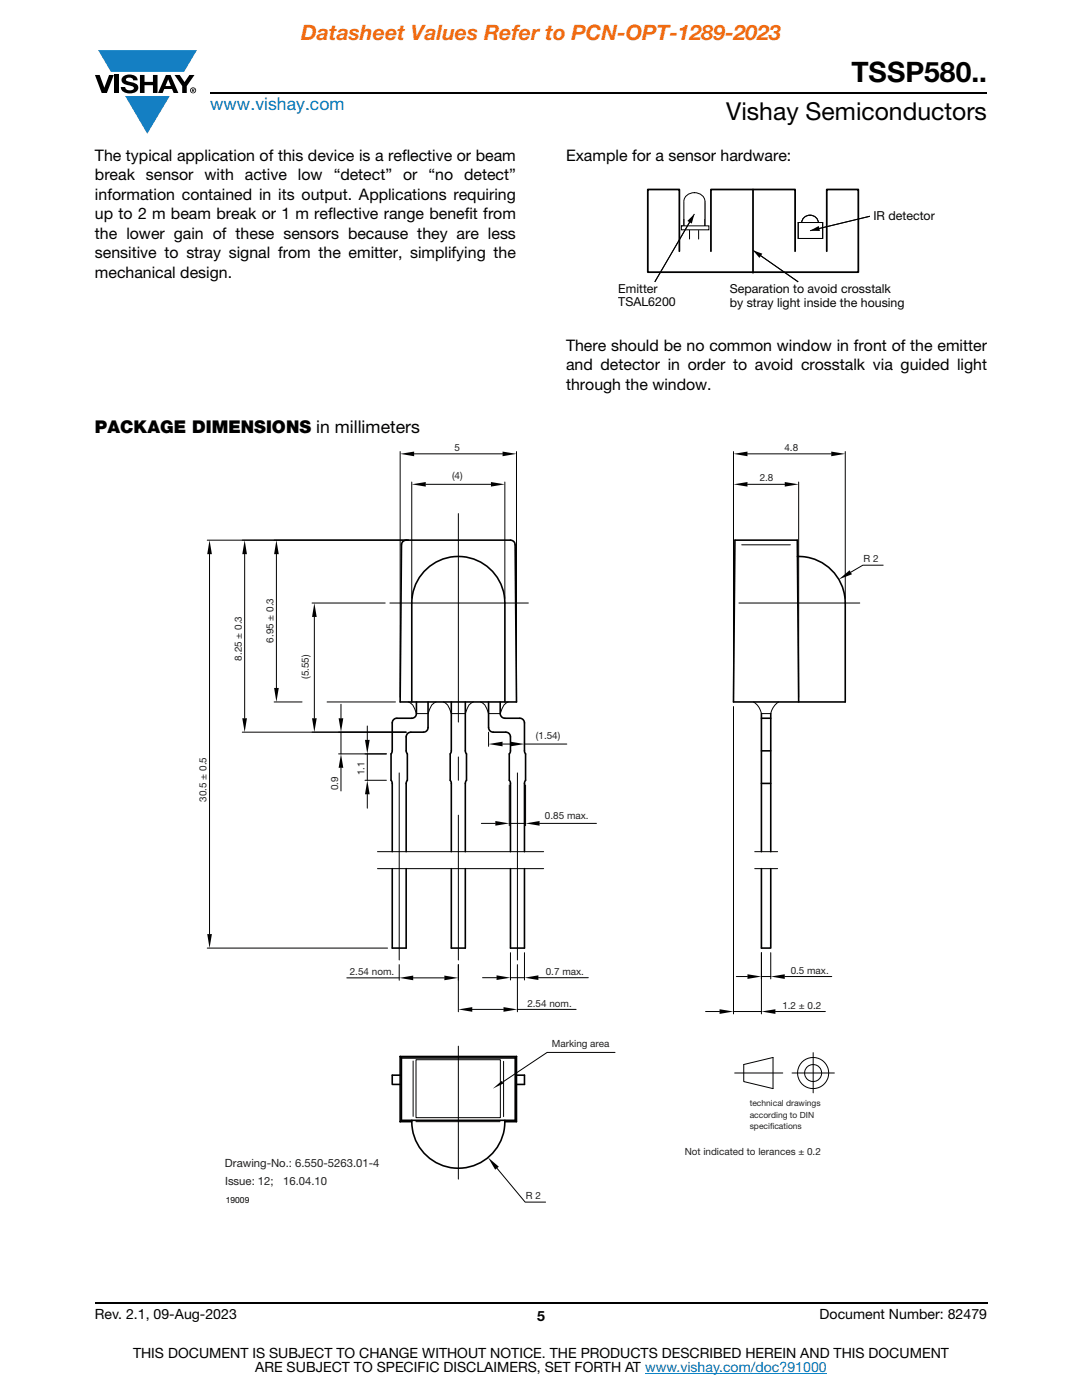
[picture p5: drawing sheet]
<svg xmlns="http://www.w3.org/2000/svg" width="216mm" height="279mm" viewBox="0 0 216 279" stroke-linecap="round" stroke-linejoin="round" font-family="sans-serif">
<defs><g id="words">
<text font-size="5.6" x="169.9" y="16.4">TSSP580..</text>
<text font-size="4.9" x="144.9" y="24">Vishay Semiconductors</text>
<text font-size="4.2" fill="#f06b12" x="60.1" y="8">Datasheet Values Refer to PCN-OPT-1289-2023</text>
<text font-size="3.5" fill="#007ec4" x="42" y="21.9">www.vishay.com</text>
<text font-size="3.5" x="18.9" y="86.5">PACKAGE DIMENSIONS in millimeters</text>
<g font-size="3.2">
<text x="18.9" y="32.1">The typical application of this device is a reflective or beam</text>
<text x="18.9" y="36">break sensor with active low “detect” or “no detect”</text>
<text x="112.9" y="32.1">Example for a sensor hardware:</text>
<text x="18.9" y="39.9">information contained in its output. Applications requiring</text>
<text x="18.9" y="47.6">the lower gain of these sensors because they are less</text>
<text x="18.9" y="43.8">up to 2 m beam break or 1 m reflective range benefit from</text>
<text x="18.9" y="51.5">sensitive to stray signal from the emitter, simplifying the</text>
<text x="18.9" y="55.4">mechanical design.</text>
<text x="112.9" y="70.1">There should be no common window in front of the emitter</text>
<text x="112.9" y="77.8">through the window.</text>
<text x="112.9" y="73.9">and detector in order to avoid crosstalk via guided light</text>
</g>
<g font-size="2.8">
<text x="18.9" y="263.3">Rev. 2.1, 09-Aug-2023</text>
<text x="107.2" y="263.6">5</text>
<text x="163.6" y="263.3">Document Number: 82479</text>
<text x="26.5" y="271">THIS DOCUMENT IS SUBJECT TO CHANGE WITHOUT NOTICE. THE PRODUCTS DESCRIBED HEREIN AND THIS DOCUMENT</text>
<text x="50.9" y="273.8">ARE SUBJECT TO SPECIFIC DISCLAIMERS, SET FORTH AT www.vishay.com/doc?91000</text>
</g>
<g font-size="2.5" fill="#050504">
<text x="174.3" y="43.8">IR detector</text>
<text x="123.4" y="58.4">Emitter</text>
<text x="145.6" y="58.5">Separation to avoid crosstalk</text>
<text x="123.4" y="61.1">TSAL6200</text>
<text x="145.6" y="61.2">by stray light inside the housing</text>
</g>
<g font-size="2.3" fill="#231f20">
<text x="44.9" y="232.8">Drawing-No.: 6.550-5263.01-4</text>
<text x="44.9" y="236.4">Issue: 12;</text>
<text x="56.5" y="236.4">16.04.10</text>
</g>
<g font-size="2" fill="#231f20">
<text x="90.2" y="95.6">(4)</text>
<text x="90.7" y="90">5</text>
<text x="156.5" y="90">4.8</text>
<text x="151.6" y="96.1">2.8</text>
<text x="172.3" y="112.2">R 2</text>
<text x="48.2" y="131.8" transform="rotate(-90 48.2 131.8)">8.25 ± 0.3</text>
<text x="54.6" y="128.2" transform="rotate(-90 54.6 128.2)">6.95 ± 0.3</text>
<text x="61.6" y="135.5" transform="rotate(-90 61.6 135.5)">(5.55)</text>
<text x="106.9" y="147.4">(1.54)</text>
<text x="72.7" y="154.7" transform="rotate(-90 72.7 154.7)">1.1</text>
<text x="41.2" y="160" transform="rotate(-90 41.2 160)">30.5 ± 0.5</text>
<text x="67.4" y="157.7" transform="rotate(-90 67.4 157.7)">0.9</text>
<text x="108.7" y="163.4">0.85 max.</text>
<text x="69.8" y="194.6">2.54 nom.</text>
<text x="108.9" y="194.5">0.7 max.</text>
<text x="157.8" y="194.3">0.5 max.</text>
<text x="105.2" y="200.9">2.54 nom.</text>
<text x="156.1" y="201.3">1.2 ± 0.2</text>
<text x="110.1" y="209">Marking area</text>
<text x="136.6" y="230.4">Not indicated to lerances ± 0.2</text>
<text x="104.9" y="239.3">R 2</text>
</g>
<g font-size="1.7" fill="#231f20">
<text x="149.6" y="220.6">technical drawings</text>
<text x="149.6" y="225.3">specif</text>
<text x="149.6" y="223">according to DIN</text>
<text x="153.6" y="225.3">ications</text>
</g>
<text font-size="1.7" x="45.1" y="240">19009</text>
</g></defs>
<g fill="#147fc3">
<path d="M19.6 10h19.7l-2.6 4.3h-1.1h-13.5z"/>
<path d="M25 19.2h8.9l-4.5 7.5z"/>
</g>
<g fill="#000">
<path d="M18.9 15h1l.9 2.5 1-2.5h.9l-1.4 3.6h-1zM22.9 15h.9v3.6h-.9zM24.6 15.3a2.1 2.1 0 0 1 2.8 .3l.1 .4h-.9a.79 .79 0 0 0-.7-.5 .79 .79 0 0 0-.8 .4l.3 .3 1 .2a1.08 1.08 0 0 1 1.2 1 1.08 1.08 0 0 1-1.1 1.2 1.73 1.73 0 0 1-2.4-1.2h.9a.96 .96 0 0 0 .8 .6 .96 .96 0 0 0 .9-.4 1.31 1.31 0 0 0-1.2-.6 1.03 1.03 0 0 1-1.1-.6 1.03 1.03 0 0 1 .2-1.1zM27.9 15h.9v1.3h1.7v-1.3h.9v3.6h-.9v-1.6h-1.7v1.6h-.9zM34.8 15h1.1l.9 1.4 1-1.4h1l-1.5 2.2v1.4h-.9v-1.4z"/>
<path d="M33.6 15.9l.5 1.3h-1.1zM33.1 15l-1.6 3.6h1l.3-.8h1.5l.3 .8h1l-1.6-3.6z"/>
<path d="M38.4 17.8h.2v.2h-.2zM38.3 17.7v.7h.1v-.3l.4 .3-.2-.3 .2-.2-.1-.2z"/>
<path d="M38.1 18a.46 .46 0 0 1 .9 0 .46 .46 0 0 1-.9 0zM37.9 18a.6 .6 0 0 0 1.2 0 .6 .6 0 0 0-1.2 0z"/>
</g>
<path d="M42 18.6h155M18.9 260h178.1" fill="none" stroke="#000" stroke-width=".36"/>
<path d="M128.7 274h36.3" fill="none" stroke="#007ec4" stroke-width=".2"/>
<path d="M150.3 37.8v16.6M135.6 50.1v-12.3h-6.3v16.5h42v-16.5h-6.3v12.3M141.9 50.1v-12.3h16.8v12.3" fill="none" stroke="#000" stroke-width=".35"/>
<path d="M136.5 40.6h4.2v5.2h-4.2z" fill="#fff"/>
<path d="M136.5 40.6h4.2v5.2h-4.2zM136.5 40.6h.1" fill="none" stroke="#050504" stroke-width=".2"/>
<path d="M137.1 39a2.2 2.2 0 0 1 3.6 1.2 2.14 2.14 0 0 1-2.1 1.7 2.14 2.14 0 0 1-2.1-1.7v-.5z" fill-rule="evenodd" fill="#fff"/>
<path d="M137.1 39a2.2 2.2 0 0 1 3.6 1.2 2.14 2.14 0 0 1-2.1 1.7 2.14 2.14 0 0 1-2.1-1.7v-.5z" fill="none" stroke="#000" stroke-width=".2"/>
<path d="M136.5 40.2h4.2v3.4h-4.2z" fill="#fff"/>
<path d="M136.5 40.2v5.6M140.7 40.2v5.6" fill="none" stroke="#000" stroke-width=".2"/>
<path d="M136 45.1h5.4v.8h-5.4z" fill="#fff"/>
<path d="M136 45.1h5.4v.8h-5.4zM136 45.1h.1M137.6 46v1.7M139.4 46v1.7" fill="none" stroke="#000" stroke-width=".2"/>
<path d="M160.4 43.4a1.63 1.63 0 0 1 2.4-.1 1.63 1.63 0 0 1 0 2.4 1.63 1.63 0 0 1-2.4-.1 1.48 1.48 0 0 1 0-2.2z" fill-rule="evenodd" fill="#fff"/>
<path d="M160.4 43.4a1.63 1.63 0 0 1 2.4-.1 1.63 1.63 0 0 1 0 2.4 1.63 1.63 0 0 1-2.4-.1 1.48 1.48 0 0 1 0-2.2z" fill="none" stroke="#000" stroke-width=".2"/>
<path d="M159.3 44.4h4.9v3.2h-4.9z" fill="#fff"/>
<path d="M159.3 44.4h4.9v3.2h-4.9zM159.3 44.4h.1" fill="none" stroke="#000" stroke-width=".2"/>
<path d="M161.6 46l12-2.8z" fill="#050504"/>
<path d="M173.6 43.2l-10.5 2.5" fill="none" stroke="#000" stroke-width=".2"/>
<path d="M161.6 46l1.8-.9 .2 1z" fill="#000"/>
<path d="M150.3 50l9 6.3z" fill="#050504"/>
<path d="M151.5 50.9l7.8 5.4" fill="none" stroke="#000" stroke-width=".2"/>
<path d="M150.3 50l1.8 .6-.6 .9z" fill="#000"/>
<path d="M138.6 42.7l-7.9 13.6z" fill="#050504"/>
<g fill="none" stroke="#000" stroke-width=".2">
<path d="M137.8 44.1l-7.1 12.2M79.8 90.1v49.1M82.2 96.2v23.2M82.6 90.6h17.7M85 96.7h13M100.7 96.2v23.2M103.1 90.1v49.1M146.4 90.1v49.1M149.2 90.6h16.7M149.2 96.7h7.4M159.4 96.2v43M168.7 90.1v29.3"/>
<path d="M41.4 107.8h40.1M41.8 110.6v75.8M48.8 110.6v32.7M55.2 110.6v26.7M91.5 102.5v41.6M148 108.7h9.7M176.2 112.8h-4l-2.4 1.4M62.3 120.3h14.6M62.7 123.1v20.2M77.8 120.3h27.6M147.4 120.3h24.2M54.7 140.1h5.6"/>
<path d="M65.3 140.1h13.6M67.6 150.5h9.5M68 140.5v2.8M68 146.1v4.4M68 153.2v4.7M72.8 155.7h4.3M73.3 144.9v2.8M73.3 150.5v5.2M73.3 158.5v2.8M79.7 154.3v37.3M81 146.1h-32.7M81.5 140.1a2.52 2.52 0 0 1 1.5 2l.1 .3h2.3l.3-.8a2.08 2.08 0 0 1 1.3-1.5"/>
<path d="M88.5 140.1a2.54 2.54 0 0 1 1.5 2l.1 .3h2.7l.4-.8a2.06 2.06 0 0 1 1.3-1.5M91.5 151.1v4.6M95.9 140.1a2.52 2.52 0 0 1 1.5 2l.1 .3h2.3l.3-.8a2.16 2.16 0 0 1 1.3-1.5M97.5 146.1v2.8M100.3 148.5h1.6M101.6 156.7v8.1M103.2 154.3v37.3M104.7 148.5h8.4M104.7 148v.9M104.9 156.7v8.1M146.4 141v61.3M150.4 140.1l1 1 .5 1.3"/>
<path d="M151.9 142.4h1.9zM155.4 140.1l-1.1 1.1-.5 1.2M75.3 170h33.2M75.3 173.4h33.2M91.5 162.7v28.9M96.1 164.3h2.7M101.6 164.3h3.3M107.7 164.3h11.3M150.6 170h4.6M150.6 173.4h4.6M41.4 189.2h35.9M69.2 195.2h10.5"/>
<path d="M79.7 192.5v3.1M82.5 195.2h6.2M91.5 192.5v9.4M96.3 195.1h2.8M101.9 190.1v5.5M101.9 195.1h2.8M103.2 192.5v9.4M104.7 190.1v5.5M107.4 195.1h10M146.9 194.9h2.3M151.9 190.1v12.2M151.9 194.9h1.9"/>
<path d="M153.8 190.1v5.3M156.6 194.9h9.4M82.4 211.7v11.1M83 211.5h16.8v11.6h-16.8zM91.5 208.8v26.5M94.2 201.4h6.3M100.5 211.8v11.1M103.2 201.4h11.8M122.7 210h-13.5l-8.9 6M140.8 201.9h2.8M146.4 201.9h5.5M146.6 214.1h9.6"/>
<path d="M148.4 212.4l5.8-1.4v6.3l-5.8-1.4zM154.7 201.9h10M158 214.1h8.5M162.3 210.1v8M83 223.9h16.8M99.2 233.2l5.6 6.7h4.1"/>
<circle cx="162.2" cy="214.1" r="3.1"/>
<circle cx="162.2" cy="214.2" r="1.7"/>
</g>
<path d="M137.2 44.1l1.4-1.4-.6 1.9z" fill="#000"/>
<g fill="#000">
<path d="M79.8 90.6l2.8-.5v1zM82.2 96.7l2.8-.5v.9zM98 96.2l2.7 .5-2.7 .4zM100.3 90.1l2.8 .5-2.8 .5zM146.4 90.6l2.8-.5v1zM146.4 96.7l2.8-.5v.9zM156.6 96.2l2.8 .5-2.8 .4zM165.9 90.1l2.8 .5-2.8 .5zM41.8 107.8l.5 2.8h-.9zM48.8 107.8l.5 2.8h-1zM55.2 107.8l.4 2.8h-.9zM167.4 115.6l2.1-1.8 .5 .8z"/>
<path d="M54.7 137.3h.9l-.4 2.8zM62.7 120.3l.5 2.8h-.9zM48.3 143.3h1l-.5 2.8zM62.3 143.3h.9l-.5 2.8zM67.6 143.3h.9l-.5 2.8zM68 150.5l.5 2.7h-.9zM72.8 147.7h1l-.5 2.8zM73.3 155.7l.5 2.8h-1zM97.5 148.5l2.8-.5v.9zM101.9 148l2.8 .5-2.8 .4zM98.8 163.9l2.8 .4-2.8 .5zM104.9 164.3l2.8-.4v.9z"/>
<path d="M41.4 186.4h.9l-.5 2.8zM79.7 195.2l2.8-.5v.9zM88.7 194.7l2.8 .5-2.8 .4zM99.1 194.6l2.8 .5-2.8 .5zM104.7 195.1l2.7-.5v1zM149.2 194.4l2.7 .5-2.7 .5zM153.8 194.9l2.8-.5v1zM91.5 201.4l2.7-.4v.9zM98.3 217.3l1.8-1.6 .3 .5zM100.5 201l2.7 .4-2.7 .5zM143.6 201.4l2.8 .5-2.8 .4zM151.9 201.9l2.8-.5v.9z"/>
<path d="M97.4 231l2.1 1.8-.7 .6z"/>
</g>
<g fill="none" stroke="#000" stroke-width=".32">
<path d="M102.8 108.7l-.3-.6-.6-.3h-20.9l-.6 .3-.3 .6-.3 31.4h23.3l-.3-31.4M159.1 111a9.3 9.3 0 0 1 9.6 9.3v19.8h-22.3l.2-32.3h12.5l.3 32.3M82.2 120.3a9.3 9.3 0 0 1 9.2-9.3 9.3 9.3 0 0 1 9.3 9.3M82.2 120.3v19.8M100.7 120.3v19.8M83.1 140.1v2.3l-.3 .7-.6 .2-3.3 .1-.4 .2-.2 .4v5.8l-.3 .7v5.2l.3 .6v13.7M85.4 140.1v5.1l-.1 .5-.6 .4-3 .1-.4 .2-.2 .4-.1 3 .3 .7v5.2l-.3 .6v13.7M90.1 140.1v9.7l-.3 .7v5.2l.3 .6v13.7M92.8 140.1v9.7l.3 .7v5.2l-.3 .6v13.7M97.5 140.1v5.1M97.5 145.2l.3 .6 .4 .3 3 .1 .4 .2 .2 .4 .1 3-.3 .7v5.2l.3 .6v13.7M99.8 140.1v2.3l.3 .7 .6 .2 3.3 .1 .4 .2 .2 .4 .1 5.8 .2 .7v5.2l-.2 .6v13.7"/>
<path d="M151.9 149.8h1.9M151.9 156.3h1.9M151.9 143.3h1.9M151.9 142.4v27.6M153.8 142.4v27.6M81 173.4v15.8h-2.7v-15.8M92.8 173.4v15.8h-2.7v-15.8M104.7 173.4v15.8h-2.8v-15.8M151.9 173.4v15.8h1.9v-15.8M79.8 210.8v13.1M79.8 214.6h-1.5v1.8h1.5M79.8 210.8l.3 .3v12.5"/>
<path d="M79.8 210.8h23.3M80.1 211.1h22.7M103.1 210.8v13.1M103.1 216.4h1.6zM103.1 214.6h1.6v1.8M103.1 210.8l-.3 .3v12.5M80.1 223.6l-.3 .3M80.1 223.6h22.7M82.2 223.9a9.3 9.3 0 0 0 9.3 9.2 9.3 9.3 0 0 0 9.2-9.2M82.2 223.6v.3h-2.4M100.7 223.6v.3M102.8 223.6l.3 .3h-2.4"/>
</g>
<use href="#words"/>
</svg>
